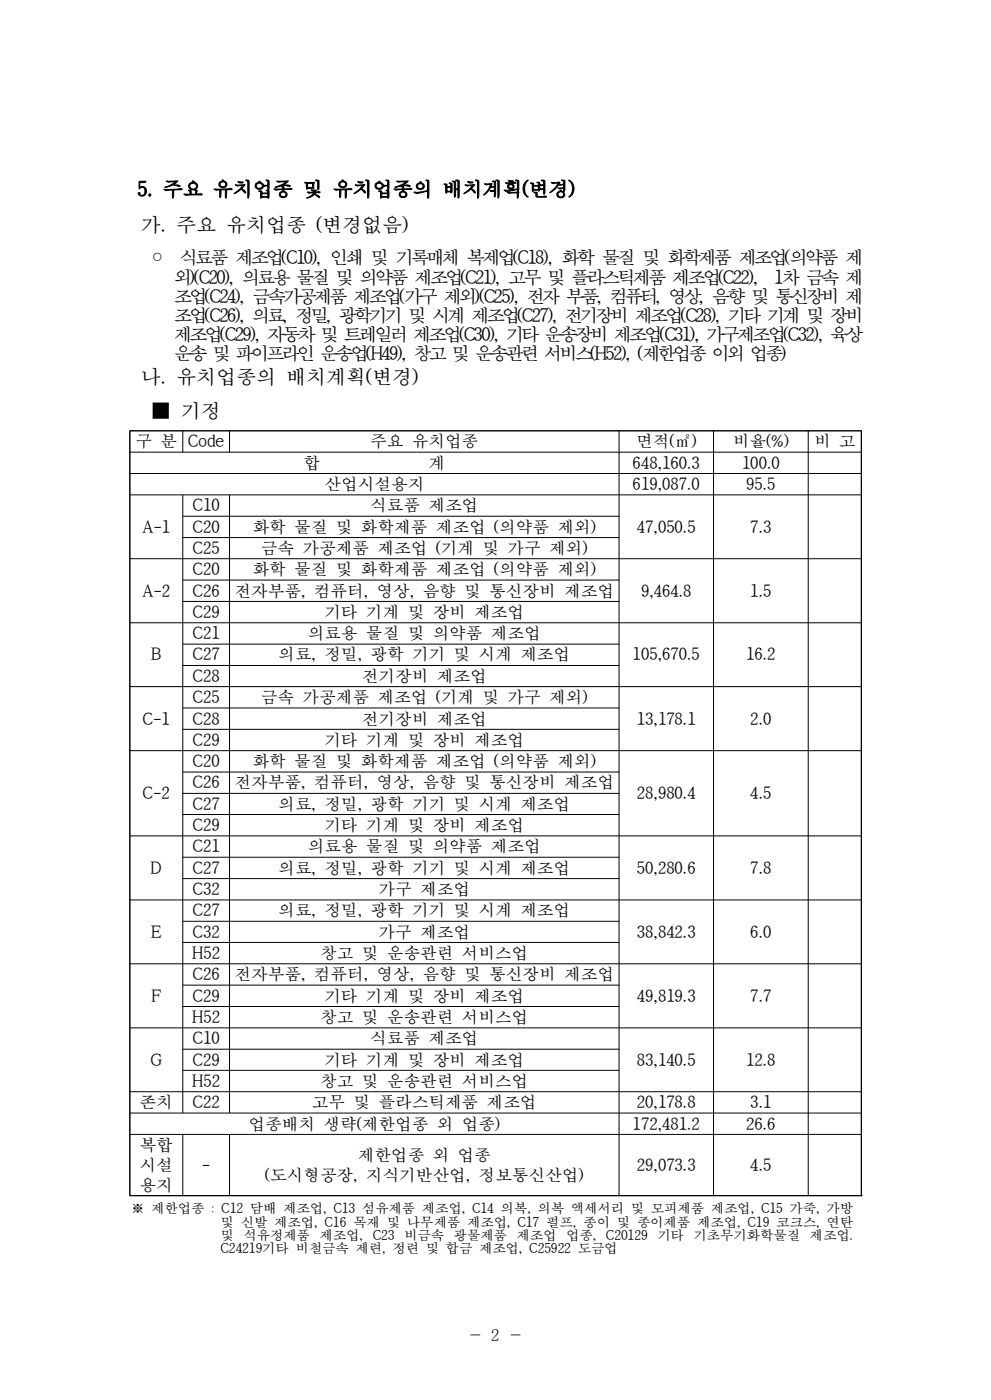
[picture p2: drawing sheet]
<svg xmlns="http://www.w3.org/2000/svg" width="210mm" height="297mm" viewBox="0 0 210 297" stroke-linecap="round" stroke-linejoin="round" font-family="sans-serif">
<defs><g id="words">
<g font-size="4.2">
<text x="29.1" y="41.6">5. 주요 유치업종 및 유치업종의 배치계획(변경)</text>
<text x="29.8" y="49.2">가. 주요 유치업종 (변경없음)</text>
<text x="31.2" y="55.9">◦ 식료품 제조업(C10), 인쇄 및 기록매체 복제업(C18), 화학 물질 및 화학제품 제조업(의약품 제</text>
<text x="29.8" y="81.4">나. 유치업종의 배치계획(변경)</text>
<text x="31.9" y="88.5">■ 기정</text>
</g>
<g font-size="3.9">
<text x="36.8" y="60.1">외)(C20), 의료용 물질 및 의약품 제조업(C21), 고무 및 플라스틱제품 제조업(C22),</text>
<text x="36.8" y="64.1">조업(C24), 금속가공제품 제조업(가구 제외)(C25), 전자 부품, 컴퓨터, 영상, 음향 및 통신장비 제</text>
<text x="164" y="60.1">1차 금속 제</text>
<text x="36.8" y="68.2">조업(C26), 의료, 정밀, 광학기기 및 시계 제조업(C27), 전기장비 제조업(C28), 기타 기계 및 장비</text>
<text x="36.8" y="72.3">제조업(C29), 자동차 및 트레일러 제조업(C30), 기타 운송장비 제조업(C31), 가구제조업(C32), 육상</text>
<text x="36.8" y="76.4">운송 및 파이프라인 운송업(H49), 창고 및 운송관련 서비스(H52), (제한업종 이외 업종)</text>
</g>
<g font-size="3.5">
<text x="28.7" y="94.8">구 분</text>
<text x="39.8" y="94.8">Code</text>
<text x="78.4" y="94.8">주요 유치업종</text>
<text x="134.8" y="94.8">면적(㎡)</text>
<text x="155.2" y="94.8">비율(%)</text>
<text x="172.4" y="94.8">비 고</text>
<text x="64.3" y="99.3">합</text>
<text x="90.8" y="99.3">계</text>
<text x="134" y="99.3">648,160.3</text>
<text x="157.2" y="99.3">100.0</text>
<text x="68.7" y="103.9">산업시설용지</text>
<text x="134" y="103.9">619,087.0</text>
<text x="158" y="103.9">95.5</text>
<text x="30.2" y="112.9">A-1</text>
<text x="40.8" y="108.4">C10</text>
<text x="40.8" y="112.9">C20</text>
<text x="53.5" y="112.9">화학 물질 및 화학제품 제조업 (의약품 제외)</text>
<text x="78.4" y="108.4">식료품 제조업</text>
<text x="134.9" y="112.9">47,050.5</text>
<text x="158.9" y="112.9">7.3</text>
<text x="40.8" y="117.4">C25</text>
<text x="55.3" y="117.4">금속 가공제품 제조업 (기계 및 가구 제외)</text>
<text x="40.8" y="121.9">C20</text>
<text x="53.5" y="121.9">화학 물질 및 화학제품 제조업 (의약품 제외)</text>
<text x="30.2" y="126.4">A-2</text>
<text x="40.8" y="126.4">C26</text>
<text x="40.8" y="131">C29</text>
<text x="49.7" y="126.4">전자부품, 컴퓨터, 영상, 음향 및 통신장비 제조업</text>
<text x="68.7" y="131">기타 기계 및 장비 제조업</text>
<text x="135.8" y="126.4">9,464.8</text>
<text x="158.9" y="126.4">1.5</text>
<text x="40.8" y="135.5">C21</text>
<text x="65.2" y="135.5">의료용 물질 및 의약품 제조업</text>
<text x="32" y="140">B</text>
<text x="40.8" y="140">C27</text>
<text x="58.9" y="140">의료, 정밀, 광학 기기 및 시계 제조업</text>
<text x="134" y="140">105,670.5</text>
<text x="158" y="140">16.2</text>
<text x="40.8" y="144.5">C28</text>
<text x="40.8" y="149">C25</text>
<text x="55.3" y="149">금속 가공제품 제조업 (기계 및 가구 제외)</text>
<text x="76.6" y="144.5">전기장비 제조업</text>
<text x="30.2" y="153.5">C-1</text>
<text x="40.8" y="153.5">C28</text>
<text x="76.6" y="153.5">전기장비 제조업</text>
<text x="134.9" y="153.5">13,178.1</text>
<text x="158.9" y="153.5">2.0</text>
<text x="40.8" y="158.1">C29</text>
<text x="68.7" y="158.1">기타 기계 및 장비 제조업</text>
<text x="40.8" y="162.6">C20</text>
<text x="40.8" y="167.1">C26</text>
<text x="49.7" y="167.1">전자부품, 컴퓨터, 영상, 음향 및 통신장비 제조업</text>
<text x="53.5" y="162.6">화학 물질 및 화학제품 제조업 (의약품 제외)</text>
<text x="30.2" y="169.4">C-2</text>
<text x="40.8" y="171.6">C27</text>
<text x="58.9" y="171.6">의료, 정밀, 광학 기기 및 시계 제조업</text>
<text x="134.9" y="169.4">28,980.4</text>
<text x="158.9" y="169.4">4.5</text>
<text x="40.8" y="176.1">C29</text>
<text x="68.7" y="176.1">기타 기계 및 장비 제조업</text>
<text x="31.9" y="185.2">D</text>
<text x="40.8" y="180.7">C21</text>
<text x="40.8" y="185.2">C27</text>
<text x="58.9" y="185.2">의료, 정밀, 광학 기기 및 시계 제조업</text>
<text x="65.2" y="180.7">의료용 물질 및 의약품 제조업</text>
<text x="134.9" y="185.2">50,280.6</text>
<text x="158.9" y="185.2">7.8</text>
<text x="40.8" y="189.7">C32</text>
<text x="80.2" y="189.7">가구 제조업</text>
<text x="40.8" y="194.2">C27</text>
<text x="58.9" y="194.2">의료, 정밀, 광학 기기 및 시계 제조업</text>
<text x="32" y="198.7">E</text>
<text x="40.7" y="203.2">H52</text>
<text x="40.8" y="198.7">C32</text>
<text x="67.8" y="203.2">창고 및 운송관련 서비스업</text>
<text x="80.2" y="198.7">가구 제조업</text>
<text x="134.9" y="198.7">38,842.3</text>
<text x="158.9" y="198.7">6.0</text>
<text x="40.8" y="207.8">C26</text>
<text x="49.7" y="207.8">전자부품, 컴퓨터, 영상, 음향 및 통신장비 제조업</text>
<text x="32.1" y="212.3">F</text>
<text x="40.8" y="212.3">C29</text>
<text x="68.7" y="212.3">기타 기계 및 장비 제조업</text>
<text x="134.9" y="212.3">49,819.3</text>
<text x="158.9" y="212.3">7.7</text>
<text x="40.7" y="216.8">H52</text>
<text x="40.8" y="221.3">C10</text>
<text x="67.8" y="216.8">창고 및 운송관련 서비스업</text>
<text x="78.4" y="221.3">식료품 제조업</text>
<text x="31.9" y="225.8">G</text>
<text x="40.8" y="225.8">C29</text>
<text x="68.7" y="225.8">기타 기계 및 장비 제조업</text>
<text x="134.9" y="225.8">83,140.5</text>
<text x="158" y="225.8">12.8</text>
<text x="40.7" y="230.3">H52</text>
<text x="67.8" y="230.3">창고 및 운송관련 서비스업</text>
<text x="29.6" y="234.9">존치</text>
<text x="40.8" y="234.9">C22</text>
<text x="52.6" y="239.4">업종배치 생략(제한업종 외 업종)</text>
<text x="66" y="234.9">고무 및 플라스틱제품 제조업</text>
<text x="134" y="239.4">172,481.2</text>
<text x="134.9" y="234.9">20,178.8</text>
<text x="158" y="239.4">26.6</text>
<text x="158.9" y="234.9">3.1</text>
<text x="29.6" y="243.9">복합</text>
<text x="29.6" y="248.1">시설</text>
<text x="42.8" y="248.1">-</text>
<text x="56.1" y="250.3">(도시형공장, 지식기반산업, 정보통신산업)</text>
<text x="75.8" y="246">제한업종 외 업종</text>
<text x="134.9" y="248.1">29,073.3</text>
<text x="158.9" y="248.1">4.5</text>
<text x="29.6" y="252.4">용지</text>
<text x="99.2" y="284.2">- 2 -</text>
</g>
<g font-size="2.8">
<text x="27.8" y="257.1">※ 제한업종 : C12 담배 제조업, C13 섬유제품 제조업, C14 의복, 의복 액세서리 및 모피제품 제조업, C15 가죽, 가방</text>
<text x="46.7" y="259.9">및 신발 제조업, C16 목재 및 나무제품 제조업, C17 펄프, 종이 및 종이제품 제조업, C19 코크스, 연탄</text>
<text x="46.7" y="262.8">및</text>
<text x="51.6" y="262.8">석유정제품</text>
<text x="67.7" y="262.8">제조업,</text>
<text x="79" y="262.8">C23</text>
<text x="85.6" y="262.8">비금속</text>
<text x="96.1" y="262.8">광물제품</text>
<text x="109.4" y="262.8">제조업</text>
<text x="119.9" y="262.8">업종,</text>
<text x="128.3" y="262.8">C20129</text>
<text x="139.2" y="262.8">기타</text>
<text x="146.9" y="262.8">기초무기화학물질</text>
<text x="171.5" y="262.8">제조업.</text>
<text x="46.7" y="265.6">C24219기타 비철금속 제련, 정련 및 합금 제조업, C25922 도금업</text>
</g>
</g></defs>
<g fill="none" stroke="#000" stroke-width=".21">
<path d="M27.5 95.8h155M38.7 91.3v4.5M48.6 91.3v4.5M131.1 91.3v162.1M151.1 91.3v162.1M171.2 91.3v162.1M182.4 91.3v162.1M182.5 91.3h-155v162.1h155.2M27.5 100.3h155M27.5 104.9h155M27.5 118.4h155M38.7 109.4h92.5"/>
<path d="M38.7 113.9h92.5M38.7 104.9v131M48.6 104.9v131M27.5 132h155M38.7 122.9h92.5M38.7 127.5h92.5M38.7 136.5h92.5M27.5 145.5h155M27.5 159.1h155M38.7 141h92.5M38.7 150h92.5M38.7 154.6h92.5"/>
<path d="M27.5 177.1h155M38.7 163.6h92.5M38.7 168.1h92.5M38.7 172.6h92.5M27.5 190.7h155M38.7 181.7h92.5M38.7 186.2h92.5M38.7 195.2h92.5M38.7 199.7h92.5M27.5 204.2h155M27.5 217.8h155M38.7 208.8h92.5"/>
<path d="M38.7 213.3h92.5M27.5 231.4h155M27.5 235.9h155M38.7 222.3h92.5M38.7 226.8h92.5M27.5 240.4h155M38.7 240.4v13M48.6 240.4v13"/>
</g>
<use href="#words"/>
</svg>
